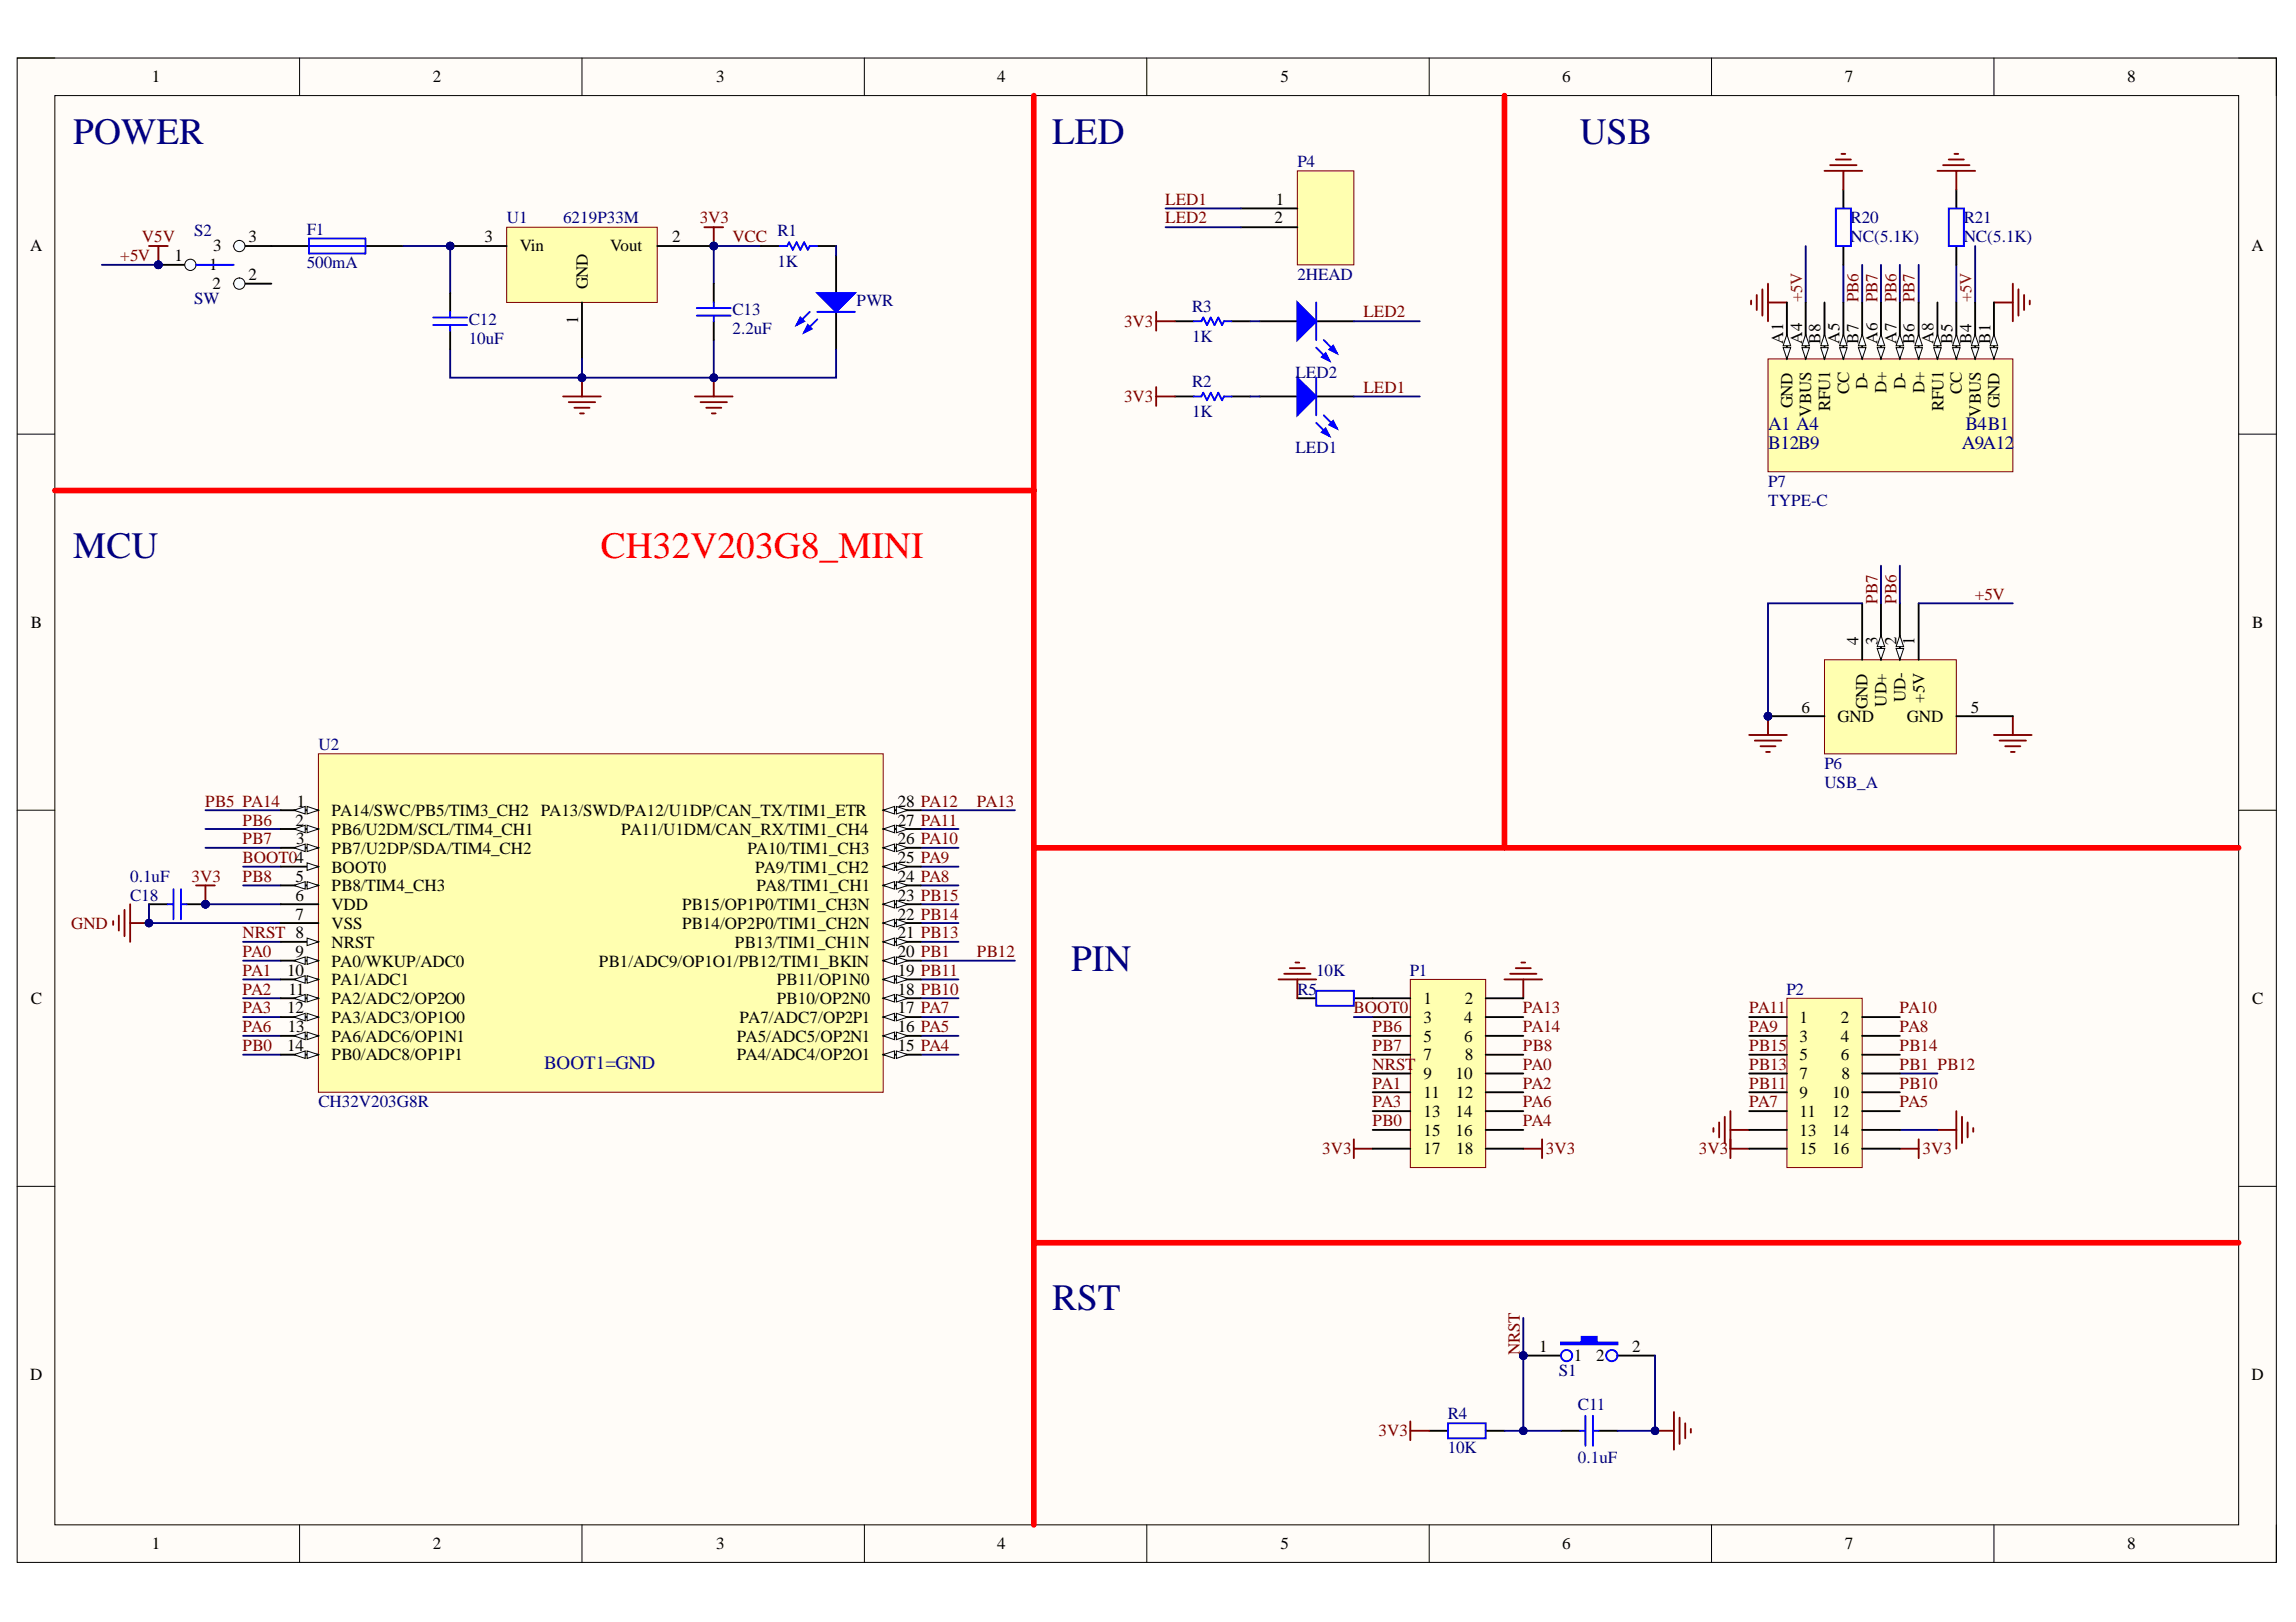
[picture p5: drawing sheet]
<svg xmlns="http://www.w3.org/2000/svg" width="297mm" height="210mm" viewBox="0 0 297 210" stroke-linecap="round" stroke-linejoin="round" font-family="sans-serif">
<defs><g id="words">
<g font-size="4.8" fill="#000080">
<text x="9.5" y="18.6">POWER</text>
<text x="136.1" y="18.6">LED</text>
<text x="204.4" y="18.6">USB</text>
<text x="9.5" y="72.2">MCU</text>
<text x="138.6" y="125.7">PIN</text>
<text x="136.1" y="169.5">RST</text>
</g>
<text font-size="4.8" fill="#f00" x="77.7" y="72.2">CH32V203G8_MINI</text>
<g font-size="2.5" fill="#000080">
<text x="228.8" y="58.1">B12B9</text>
<text x="228.8" y="55.6">A1 A4</text>
<text x="253.8" y="58.1">A9A12</text>
<text x="254.3" y="55.6">B4B1</text>
</g>
<text font-size="2.5" fill="#0c0087" x="70.4" y="138.4">BOOT1=GND</text>
<g font-size="2.2">
<text x="19.6" y="10.6">1</text>
<text x="56" y="10.6">2</text>
<text x="92.6" y="10.6">3</text>
<text x="129" y="10.6">4</text>
<text x="165.6" y="10.6">5</text>
<text x="202.1" y="10.6">6</text>
<text x="238.7" y="10.6">7</text>
<text x="275.2" y="10.6">8</text>
<text x="164.9" y="28.9">2</text>
<text x="165.1" y="26.5">1</text>
<text x="3.9" y="32.5">A</text>
<text x="22.6" y="33.8">1</text>
<text x="27.1" y="35">1</text>
<text x="27.6" y="32.5">3</text>
<text x="32.1" y="31.4">3</text>
<text x="62.7" y="31.4">3</text>
<text x="67.3" y="32.5">Vin</text>
<text x="78.9" y="32.5">Vout</text>
<text x="87" y="31.4">2</text>
<text x="291.3" y="32.5">A</text>
<text x="27.5" y="37.4">2</text>
<text x="32.1" y="36.3">2</text>
<text x="74.8" y="41.9" transform="rotate(-90 74.8 41.9)">1</text>
<text x="76.1" y="37.4" transform="rotate(-90 76.1 37.4)">GND</text>
<text x="230.7" y="44.5" transform="rotate(-90 230.7 44.5)">A1</text>
<text x="233.2" y="44.5" transform="rotate(-90 233.2 44.5)">A4</text>
<text x="235.5" y="44.5" transform="rotate(-90 235.5 44.5)">B8</text>
<text x="238" y="44.5" transform="rotate(-90 238 44.5)">A5</text>
<text x="240.4" y="44.5" transform="rotate(-90 240.4 44.5)">B7</text>
<text x="242.9" y="44.5" transform="rotate(-90 242.9 44.5)">A6</text>
<text x="245.3" y="44.5" transform="rotate(-90 245.3 44.5)">A7</text>
<text x="247.7" y="44.5" transform="rotate(-90 247.7 44.5)">B6</text>
<text x="250.2" y="44.5" transform="rotate(-90 250.2 44.5)">A8</text>
<text x="252.6" y="44.5" transform="rotate(-90 252.6 44.5)">B5</text>
<text x="255.1" y="44.5" transform="rotate(-90 255.1 44.5)">B4</text>
<text x="257.5" y="44.5" transform="rotate(-90 257.5 44.5)">B1</text>
<text x="231.9" y="52.8" transform="rotate(-90 231.9 52.8)">GND</text>
<text x="234.3" y="53.9" transform="rotate(-90 234.3 53.9)">VBUS</text>
<text x="236.8" y="53.3" transform="rotate(-90 236.8 53.3)">RFU1</text>
<text x="239.2" y="51" transform="rotate(-90 239.2 51)">CC</text>
<text x="241.6" y="50.4" transform="rotate(-90 241.6 50.4)">D-</text>
<text x="244.1" y="50.9" transform="rotate(-90 244.1 50.9)">D+</text>
<text x="246.5" y="50.4" transform="rotate(-90 246.5 50.4)">D-</text>
<text x="249" y="50.9" transform="rotate(-90 249 50.9)">D+</text>
<text x="251.4" y="53.3" transform="rotate(-90 251.4 53.3)">RFU1</text>
<text x="253.8" y="51" transform="rotate(-90 253.8 51)">CC</text>
<text x="256.2" y="53.9" transform="rotate(-90 256.2 53.9)">VBUS</text>
<text x="258.7" y="52.8" transform="rotate(-90 258.7 52.8)">GND</text>
<text x="4" y="81.2">B</text>
<text x="240.4" y="83.4" transform="rotate(-90 240.4 83.4)">4</text>
<text x="242.9" y="83.4" transform="rotate(-90 242.9 83.4)">3</text>
<text x="245.3" y="83.4" transform="rotate(-90 245.3 83.4)">2</text>
<text x="247.7" y="83.4" transform="rotate(-90 247.7 83.4)">1</text>
<text x="291.4" y="81.2">B</text>
<text x="233.1" y="92.2">6</text>
<text x="237.7" y="93.4">GND</text>
<text x="241.6" y="91.8" transform="rotate(-90 241.6 91.8)">GND</text>
<text x="244.1" y="91.5" transform="rotate(-90 244.1 91.5)">UD+</text>
<text x="246.5" y="90.9" transform="rotate(-90 246.5 90.9)">UD-</text>
<text x="246.7" y="93.4">GND</text>
<text x="249" y="91" transform="rotate(-90 249 91)">+5V</text>
<text x="255" y="92.2">5</text>
<text x="38.2" y="106.8">2</text>
<text x="38.4" y="104.4">1</text>
<text x="42.9" y="105.6">PA14/SWC/PB5/TIM3_CH2 PA13/SWD/PA12/U1DP/CAN_TX/TIM1_ETR</text>
<text x="116.2" y="106.8">27 PA11</text>
<text x="116.2" y="104.4">28 PA12</text>
<text x="38.3" y="109.2">3</text>
<text x="42.9" y="112.9">BOOT0</text>
<text x="42.9" y="108">PB6/U2DM/SCL/TIM4_CH1</text>
<text x="42.9" y="110.5">PB7/U2DP/SDA/TIM4_CH2</text>
<text x="80.4" y="108">PA11/U1DM/CAN_RX/TIM1_CH4</text>
<text x="96.7" y="110.5">PA10/TIM1_CH3</text>
<text x="97.7" y="112.9">PA9/TIM1_CH2</text>
<text x="116.2" y="111.7">25 PA9</text>
<text x="116.2" y="109.2">26 PA10</text>
<text x="38.2" y="116.6">6</text>
<text x="38.2" y="114.1">5</text>
<text x="38.2" y="119">7</text>
<text x="42.9" y="117.7">VDD</text>
<text x="42.9" y="115.3">PB8/TIM4_CH3</text>
<text x="88.2" y="117.7">PB15/OP1P0/TIM1_CH3N</text>
<text x="97.9" y="115.3">PA8/TIM1_CH1</text>
<text x="116.2" y="119">22 PB14</text>
<text x="116.2" y="116.6">23 PB15</text>
<text x="116.2" y="114.1">24 PA8</text>
<text x="38.2" y="123.8">9</text>
<text x="42.9" y="122.6">NRST</text>
<text x="42.9" y="125.1">PA0/WKUP/ADC0</text>
<text x="42.9" y="120.2">VSS</text>
<text x="77.5" y="125.1">PB1/ADC9/OP1O1/PB12/TIM1_BKIN</text>
<text x="88.2" y="120.2">PB14/OP2P0/TIM1_CH2N</text>
<text x="95.1" y="122.6">PB13/TIM1_CH1N</text>
<text x="116.2" y="121.4">21 PB13</text>
<text x="116.2" y="123.8">20 PB1</text>
<text x="4" y="129.9">C</text>
<text x="37.1" y="126.3">10</text>
<text x="37.1" y="131.1">12</text>
<text x="37.3" y="128.7">11</text>
<text x="42.9" y="127.5">PA1/ADC1</text>
<text x="42.9" y="129.9">PA2/ADC2/OP2O0</text>
<text x="100.5" y="129.9">PB10/OP2N0</text>
<text x="100.5" y="127.5">PB11/OP1N0</text>
<text x="116.2" y="131.1">17 PA7</text>
<text x="116.2" y="128.7">18 PB10</text>
<text x="116.2" y="126.3">19 PB11</text>
<text x="184.2" y="129.9">1</text>
<text x="189.5" y="129.9">2</text>
<text x="291.4" y="129.9">C</text>
<text x="37.1" y="136">14</text>
<text x="37.2" y="133.6">13</text>
<text x="42.9" y="137.2">PB0/ADC8/OP1P1</text>
<text x="42.9" y="132.4">PA3/ADC3/OP1O0</text>
<text x="42.9" y="134.8">PA6/ADC6/OP1N1</text>
<text x="95.3" y="134.8">PA5/ADC5/OP2N1</text>
<text x="95.3" y="137.2">PA4/ADC4/OP2O1</text>
<text x="95.7" y="132.4">PA7/ADC7/OP2P1</text>
<text x="116.2" y="133.6">16 PA5</text>
<text x="116.2" y="136">15 PA4</text>
<text x="184.2" y="132.4">3</text>
<text x="184.2" y="134.8">5</text>
<text x="184.2" y="137.2">7</text>
<text x="189.4" y="132.4">4</text>
<text x="189.4" y="134.8">6</text>
<text x="189.5" y="137.2">8</text>
<text x="232.8" y="132.4">1</text>
<text x="232.8" y="134.8">3</text>
<text x="232.8" y="137.2">5</text>
<text x="238.1" y="132.4">2</text>
<text x="238.1" y="134.8">4</text>
<text x="238.1" y="137.2">6</text>
<text x="184.2" y="139.6">9</text>
<text x="184.2" y="142.1">11</text>
<text x="188.3" y="139.6">10</text>
<text x="188.4" y="142.1">12</text>
<text x="232.8" y="139.6">7</text>
<text x="232.8" y="142.1">9</text>
<text x="237" y="142.1">10</text>
<text x="238.2" y="139.6">8</text>
<text x="184.2" y="144.5">13</text>
<text x="184.2" y="147">15</text>
<text x="184.2" y="149.4">17</text>
<text x="188.3" y="144.5">14</text>
<text x="188.3" y="147">16</text>
<text x="188.4" y="149.4">18</text>
<text x="232.8" y="144.5">11</text>
<text x="232.8" y="147">13</text>
<text x="232.8" y="149.4">15</text>
<text x="237" y="144.5">12</text>
<text x="237" y="147">14</text>
<text x="237" y="149.4">16</text>
<text x="3.9" y="178.6">D</text>
<text x="199.1" y="175">1</text>
<text x="203.6" y="176.2">1</text>
<text x="206.5" y="176.2">2</text>
<text x="211.2" y="175">2</text>
<text x="291.3" y="178.6">D</text>
<text x="19.6" y="200.5">1</text>
<text x="56" y="200.5">2</text>
<text x="92.6" y="200.5">3</text>
<text x="129" y="200.5">4</text>
<text x="165.6" y="200.5">5</text>
<text x="202.1" y="200.5">6</text>
<text x="238.7" y="200.5">7</text>
<text x="275.2" y="200.5">8</text>
</g>
<g font-size="2.2" fill="#000080">
<text x="167.8" y="21.6">P4</text>
<text x="65.6" y="28.9">U1</text>
<text x="72.8" y="28.9">6219P33M</text>
<text x="239.4" y="28.9">R20</text>
<text x="254" y="28.9">R21</text>
<text x="25.1" y="30.6">S2</text>
<text x="39.7" y="30.4">F1</text>
<text x="39.7" y="34.7">500mA</text>
<text x="100.6" y="34.6">1K</text>
<text x="100.6" y="30.6">R1</text>
<text x="239.4" y="31.4">NC(5.1K)</text>
<text x="254" y="31.4">NC(5.1K)</text>
<text x="25.1" y="39.4">SW</text>
<text x="94.7" y="40.8">C13</text>
<text x="110.8" y="39.6">PWR</text>
<text x="154.2" y="40.4">R3</text>
<text x="167.8" y="36.3">2HEAD</text>
<text x="60.7" y="42.1">C12</text>
<text x="60.7" y="44.5">10uF</text>
<text x="94.7" y="43.3">2.2uF</text>
<text x="154.2" y="44.3">1K</text>
<text x="154.2" y="50.1">R2</text>
<text x="167.6" y="48.9">LED2</text>
<text x="154.2" y="54">1K</text>
<text x="167.6" y="58.7">LED1</text>
<text x="228.8" y="63">P7</text>
<text x="228.8" y="65.4">TYPE-C</text>
<text x="41.2" y="97">U2</text>
<text x="236" y="99.5">P6</text>
<text x="236" y="101.9">USB_A</text>
<text x="16.8" y="116.6">C18</text>
<text x="16.8" y="114.1">0.1uF</text>
<text x="167.8" y="128.7">R5</text>
<text x="170.3" y="126.3">10K</text>
<text x="182.4" y="126.3">P1</text>
<text x="231.1" y="128.7">P2</text>
<text x="41.2" y="143.3">CH32V203G8R</text>
<text x="201.7" y="178.1">S1</text>
<text x="187.3" y="183.7">R4</text>
<text x="204.1" y="182.5">C11</text>
<text x="187.3" y="188.1">10K</text>
<text x="204.1" y="189.3">0.1uF</text>
</g>
<g font-size="2.2" fill="#800000">
<text x="90.5" y="28.9">3V3</text>
<text x="150.8" y="26.5">LED1</text>
<text x="150.8" y="28.9">LED2</text>
<text x="15.6" y="33.8">+5V</text>
<text x="18.4" y="31.4">V5V</text>
<text x="94.7" y="31.4">VCC</text>
<text x="176.4" y="41.1">LED2</text>
<text x="240.4" y="39.1" transform="rotate(-90 240.4 39.1)">PB6</text>
<text x="242.9" y="39.1" transform="rotate(-90 242.9 39.1)">PB7</text>
<text x="245.3" y="39.1" transform="rotate(-90 245.3 39.1)">PB6</text>
<text x="247.7" y="39.1" transform="rotate(-90 247.7 39.1)">PB7</text>
<text x="145.4" y="42.3">3V3</text>
<text x="145.4" y="52.1">3V3</text>
<text x="176.4" y="50.8">LED1</text>
<text x="255.5" y="77.6">+5V</text>
<text x="242.9" y="78.1" transform="rotate(-90 242.9 78.1)">PB7</text>
<text x="245.3" y="78.1" transform="rotate(-90 245.3 78.1)">PB6</text>
<text x="26.6" y="104.4">PB5 PA14</text>
<text x="31.4" y="106.8">PB6</text>
<text x="126.4" y="104.4">PA13</text>
<text x="31.4" y="109.2">PB7</text>
<text x="31.4" y="111.7">BOOT04</text>
<text x="24.8" y="114.1">3V3</text>
<text x="31.4" y="114.1">PB8</text>
<text x="9.2" y="120.2">GND</text>
<text x="31.4" y="121.4">NRST 8</text>
<text x="31.4" y="123.8">PA0</text>
<text x="126.4" y="123.8">PB12</text>
<text x="31.4" y="126.3">PA1</text>
<text x="31.4" y="128.7">PA2</text>
<text x="31.4" y="131.1">PA3</text>
<text x="175.1" y="131.1">BOOT0</text>
<text x="197" y="131.1">PA13</text>
<text x="226.3" y="131.1">PA11</text>
<text x="245.8" y="131.1">PA10</text>
<text x="31.4" y="133.6">PA6</text>
<text x="31.4" y="136">PB0</text>
<text x="177.6" y="133.6">PB6</text>
<text x="177.6" y="136">PB7</text>
<text x="197" y="133.6">PA14</text>
<text x="197" y="136">PB8</text>
<text x="226.3" y="136">PB15</text>
<text x="226.3" y="133.6">PA9</text>
<text x="245.8" y="136">PB14</text>
<text x="245.8" y="133.6">PA8</text>
<text x="177.6" y="138.5">NRST</text>
<text x="177.6" y="140.9">PA1</text>
<text x="177.6" y="143.3">PA3</text>
<text x="197" y="138.5">PA0</text>
<text x="197" y="140.9">PA2</text>
<text x="197" y="143.3">PA6</text>
<text x="226.3" y="143.3">PA7</text>
<text x="226.3" y="140.9">PB11</text>
<text x="226.3" y="138.5">PB13</text>
<text x="245.8" y="143.3">PA5</text>
<text x="245.8" y="140.9">PB10</text>
<text x="245.8" y="138.5">PB1 PB12</text>
<text x="171.1" y="149.4">3V3</text>
<text x="177.6" y="145.7">PB0</text>
<text x="197" y="145.7">PA4</text>
<text x="200" y="149.4">3V3</text>
<text x="219.8" y="149.4">3V3</text>
<text x="248.7" y="149.4">3V3</text>
<text x="196.6" y="175.4" transform="rotate(-90 196.6 175.4)">NRST</text>
<text x="178.3" y="185.9">3V3</text>
</g>
<g font-size="2.2" fill="#781915">
<text x="233.2" y="39.1" transform="rotate(-90 233.2 39.1)">+5V</text>
<text x="255.1" y="39.1" transform="rotate(-90 255.1 39.1)">+5V</text>
</g>
</g></defs>
<path d="M2.2 7.5h292.3v194.7h-292.3z" fill-rule="evenodd" fill="#fffcf8"/>
<path d="M2.2 7.5h292.3v194.7h-292.3z" fill="none" stroke="#000" stroke-width=".13"/>
<path d="M7.1 12.4h282.5v184.9h-282.5z" fill-rule="evenodd" fill="#fffcf8"/>
<g fill="none" stroke="#000" stroke-width=".13">
<path d="M2.2 7.5h4.9M7.1 12.4h282.5v184.9h-282.5zM38.8 7.5v4.9M75.3 7.5v4.9M111.8 7.5v4.9M148.4 7.5v4.9M184.9 7.5v4.9M221.4 7.5v4.9M258 7.5v4.9M289.6 7.5h4.9v4.9M2.2 56.2h4.9M289.6 56.2h4.9"/>
<path d="M2.2 104.9h4.9M289.6 104.9h4.9M2.2 153.5h4.9M289.6 153.5h4.9M38.8 197.3v4.9M75.3 197.3v4.9M111.8 197.3v4.9M148.4 197.3v4.9M184.9 197.3v4.9M221.4 197.3v4.9M258 197.3v4.9M294.5 197.3v4.9"/>
</g>
<path d="M194.6 126.7h4.9M195.4 126h3.4M196.1 125.3h1.9M196.8 124.6h.5M197.1 126.7v2.5" fill="none" stroke="#800000" stroke-width=".24"/>
<path d="M184.9 185.2h2.4M192.2 185.2h2.4M201.9 185.2h2.5M206.8 185.2h2.5" fill="none" stroke="#000" stroke-width=".24"/>
<path d="M187.3 184.2h4.9v1.9h-4.9zM204.4 185.2h.7M205.1 183.2v3.9M206.1 183.2v3.9M206.1 185.2h.7" fill="none" stroke="#00f" stroke-width=".24"/>
<circle cx="197.1" cy="175.4" r=".49" fill="#000080"/>
<circle cx="197.1" cy="175.4" r=".49" fill="none" stroke="#000080" stroke-width=".13"/>
<path d="M197.1 175.4h4.8" fill="none" stroke="#000" stroke-width=".24"/>
<circle cx="197.1" cy="175.4" r=".49" fill="#000080"/>
<circle cx="197.1" cy="175.4" r=".49" fill="none" stroke="#000080" stroke-width=".13"/>
<path d="M209.3 175.4h4.8" fill="none" stroke="#000" stroke-width=".24"/>
<path d="M201.9 173.7h2.7v-.7h2v.7h2.7v.3h-7.4z" fill-rule="evenodd" fill="#00f"/>
<g fill="none" stroke="#00f" stroke-width=".24">
<path d="M201.9 173.7h2.7v-.7h2v.7h2.7v.3h-7.4z"/>
<circle cx="202.7" cy="175.4" r=".73"/>
<circle cx="208.5" cy="175.4" r=".73"/>
</g>
<path d="M194.6 185.2h7.3" fill="none" stroke="#000080" stroke-width=".24"/>
<circle cx="197.1" cy="185.2" r=".49" fill="#000080"/>
<circle cx="197.1" cy="185.2" r=".49" fill="none" stroke="#000080" stroke-width=".13"/>
<path d="M197.1 170.6v14.6" fill="none" stroke="#000080" stroke-width=".24"/>
<circle cx="197.1" cy="185.2" r=".49" fill="#000080"/>
<circle cx="197.1" cy="185.2" r=".49" fill="none" stroke="#000080" stroke-width=".13"/>
<circle cx="197.1" cy="175.4" r=".49" fill="#000080"/>
<circle cx="197.1" cy="175.4" r=".49" fill="none" stroke="#000080" stroke-width=".13"/>
<path d="M214.1 175.4v9.8h-4.8" fill="none" stroke="#000080" stroke-width=".24"/>
<circle cx="214.1" cy="185.2" r=".49" fill="#000080"/>
<circle cx="214.1" cy="185.2" r=".49" fill="none" stroke="#000080" stroke-width=".13"/>
<path d="M214.1 185.2h2.5M216.6 182.7v4.9M217.3 183.5v3.4M218 184.2v1.9M218.7 184.9v.5" fill="none" stroke="#800000" stroke-width=".24"/>
<circle cx="214.1" cy="185.2" r=".49" fill="#000080"/>
<circle cx="214.1" cy="185.2" r=".49" fill="none" stroke="#000080" stroke-width=".13"/>
<path d="M182.5 183.9v2.5M182.5 185.2h2.4" fill="none" stroke="#800000" stroke-width=".24"/>
<circle cx="197.1" cy="175.4" r=".49" fill="#000080"/>
<circle cx="197.1" cy="175.4" r=".49" fill="none" stroke="#000080" stroke-width=".13"/>
<path d="M167.8 129.2h2.5M175.1 129.2h2.5" fill="none" stroke="#000" stroke-width=".24"/>
<path d="M170.3 128.2h4.8v2h-4.8z" fill="none" stroke="#00f" stroke-width=".24"/>
<path d="M19.3 31.8h2.4M20.5 31.8v2.5" fill="none" stroke="#800000" stroke-width=".24"/>
<circle cx="20.5" cy="34.3" r=".49" fill="#000080"/>
<circle cx="20.5" cy="34.3" r=".49" fill="none" stroke="#000080" stroke-width=".13"/>
<path d="M35.1 31.8h4.9M47.3 31.8h4.8" fill="none" stroke="#000" stroke-width=".24"/>
<path d="M40 30.9h7.3v1.9h-7.3zM40 31.8h7.3" fill="none" stroke="#00f" stroke-width=".24"/>
<path d="M91.1 29.4h2.5M92.3 29.4v2.4" fill="none" stroke="#800000" stroke-width=".24"/>
<circle cx="92.3" cy="31.8" r=".49" fill="#000080"/>
<circle cx="92.3" cy="31.8" r=".49" fill="none" stroke="#000080" stroke-width=".13"/>
<path d="M72.9 51.3h4.8M73.6 52h3.4M74.3 52.8h2M75 53.5h.5M75.3 48.9v2.4" fill="none" stroke="#800000" stroke-width=".24"/>
<circle cx="75.3" cy="48.9" r=".49" fill="#000080"/>
<circle cx="75.3" cy="48.9" r=".49" fill="none" stroke="#000080" stroke-width=".13"/>
<path d="M89.9 51.3h4.9M90.6 52h3.4M91.4 52.8h1.9M92.1 53.5h.5M92.3 48.9v2.4" fill="none" stroke="#800000" stroke-width=".24"/>
<circle cx="92.3" cy="48.9" r=".49" fill="#000080"/>
<circle cx="92.3" cy="48.9" r=".49" fill="none" stroke="#000080" stroke-width=".13"/>
<path d="M98.4 31.8h-6.1v4.9" fill="none" stroke="#000080" stroke-width=".24"/>
<circle cx="92.3" cy="31.8" r=".49" fill="#000080"/>
<circle cx="92.3" cy="31.8" r=".49" fill="none" stroke="#000080" stroke-width=".13"/>
<path d="M108.2 33.1v4.8M108.2 40.4v4.8" fill="none" stroke="#000" stroke-width=".24"/>
<path d="M105.7 37.9h4.9l-2.4 2.5z" fill="#00f"/>
<path d="M105.7 37.9h4.9l-2.4 2.5zM104.8 40.4l-1.7 1.7M105.7 41.3l-1.7 1.7" fill="none" stroke="#00f" stroke-width=".24"/>
<path d="M104.5 42.1l.5 .4-1 .5z" fill="#00f"/>
<path d="M104.5 42.1l.5 .4-1 .5z" fill="none" stroke="#00f" stroke-width=".24"/>
<path d="M103.5 41.1l.5 .5-.9 .5z" fill="#00f"/>
<path d="M100.9 31.8h.9l.3-.4 .5 .9 .5-.9 .4 .9 .5-.9 .5 .9 .3-.5h.9M103.5 41.1l.5 .5-.9 .5zM105.7 40.4h4.9" fill="none" stroke="#00f" stroke-width=".24"/>
<path d="M98.4 31.8h2.5M105.7 31.8h2.5" fill="none" stroke="#000" stroke-width=".24"/>
<path d="M58.2 45.2v3.7h50v-3.7" fill="none" stroke="#000080" stroke-width=".24"/>
<circle cx="75.3" cy="48.9" r=".49" fill="#000080"/>
<circle cx="75.3" cy="48.9" r=".49" fill="none" stroke="#000080" stroke-width=".13"/>
<circle cx="92.3" cy="48.9" r=".49" fill="#000080"/>
<circle cx="92.3" cy="48.9" r=".49" fill="none" stroke="#000080" stroke-width=".13"/>
<path d="M108.2 31.8v1.3" fill="none" stroke="#000080" stroke-width=".24"/>
<circle cx="20.5" cy="34.3" r=".49" fill="#000080"/>
<circle cx="20.5" cy="34.3" r=".49" fill="none" stroke="#000080" stroke-width=".13"/>
<path d="M20.5 34.3h4.9" fill="none" stroke="#000" stroke-width=".24"/>
<circle cx="24.6" cy="34.3" r=".73" fill="#f8fcff"/>
<circle cx="24.6" cy="34.3" r=".73" fill="none" stroke="#000" stroke-width=".13"/>
<circle cx="20.5" cy="34.3" r=".49" fill="#000080"/>
<circle cx="20.5" cy="34.3" r=".49" fill="none" stroke="#000080" stroke-width=".13"/>
<path d="M30.2 31.8h4.9" fill="none" stroke="#000" stroke-width=".24"/>
<circle cx="31" cy="31.8" r=".73" fill="#f8fcff"/>
<circle cx="31" cy="31.8" r=".73" fill="none" stroke="#000" stroke-width=".13"/>
<path d="M30.2 36.7h4.9" fill="none" stroke="#000" stroke-width=".24"/>
<circle cx="31" cy="36.7" r=".73" fill="#f8fcff"/>
<circle cx="31" cy="36.7" r=".73" fill="none" stroke="#000" stroke-width=".13"/>
<path d="M25.4 34.3h4.8" fill="none" stroke="#00f" stroke-width=".24"/>
<path d="M13.2 34.3h7.3" fill="none" stroke="#000080" stroke-width=".24"/>
<circle cx="20.5" cy="34.3" r=".49" fill="#000080"/>
<circle cx="20.5" cy="34.3" r=".49" fill="none" stroke="#000080" stroke-width=".13"/>
<path d="M52.1 31.8h6.1v6.1" fill="none" stroke="#000080" stroke-width=".24"/>
<circle cx="58.2" cy="31.8" r=".49" fill="#000080"/>
<circle cx="58.2" cy="31.8" r=".49" fill="none" stroke="#000080" stroke-width=".13"/>
<path d="M92.3 44v4.9" fill="none" stroke="#000080" stroke-width=".24"/>
<circle cx="92.3" cy="48.9" r=".49" fill="#000080"/>
<circle cx="92.3" cy="48.9" r=".49" fill="none" stroke="#000080" stroke-width=".13"/>
<path d="M226.3 95.1h4.9M227 95.8h3.4M227.8 96.6h1.9M228.5 97.3h.5M228.7 92.7v2.4" fill="none" stroke="#800000" stroke-width=".24"/>
<circle cx="228.7" cy="92.7" r=".49" fill="#000080"/>
<circle cx="228.7" cy="92.7" r=".49" fill="none" stroke="#000080" stroke-width=".13"/>
<path d="M258 95.1h4.8M258.7 95.8h3.4M259.4 96.6h2M260.2 97.3h.4M260.4 92.7v2.4" fill="none" stroke="#800000" stroke-width=".24"/>
<circle cx="228.7" cy="92.7" r=".49" fill="#000080"/>
<circle cx="228.7" cy="92.7" r=".49" fill="none" stroke="#000080" stroke-width=".13"/>
<path d="M236 85.4h17.1v12.2h-17.1z" fill-rule="evenodd" fill="#ffffb0"/>
<path d="M236 85.4h17.1v12.2h-17.1z" fill="none" stroke="#800000" stroke-width=".13"/>
<path d="M240.9 78.1v7.3M248.2 78.1v7.3M228.7 92.7h7.3" fill="none" stroke="#000" stroke-width=".24"/>
<circle cx="228.7" cy="92.7" r=".49" fill="#000080"/>
<circle cx="228.7" cy="92.7" r=".49" fill="none" stroke="#000080" stroke-width=".13"/>
<path d="M243.3 78.1v7.3" fill="none" stroke="#000" stroke-width=".24"/>
<path d="M242.9 83.9h.9l-.5 1.5z" fill="#f8fcff"/>
<path d="M242.9 83.9h.9l-.5 1.5z" fill="none" stroke="#000" stroke-width=".13"/>
<path d="M243.3 82.2l.5 1.5h-.9z" fill="#f8fcff"/>
<path d="M243.3 82.2l.5 1.5h-.9z" fill="none" stroke="#000" stroke-width=".13"/>
<path d="M245.8 78.1v7.3" fill="none" stroke="#000" stroke-width=".24"/>
<path d="M245.3 83.9h1l-.5 1.5z" fill="#f8fcff"/>
<path d="M245.3 83.9h1l-.5 1.5z" fill="none" stroke="#000" stroke-width=".13"/>
<path d="M245.8 82.2l.5 1.5h-1z" fill="#f8fcff"/>
<path d="M245.8 82.2l.5 1.5h-1z" fill="none" stroke="#000" stroke-width=".13"/>
<path d="M253.1 92.7h7.3" fill="none" stroke="#000" stroke-width=".24"/>
<path d="M240.9 78.1h-12.2v14.6M243.3 73.2v4.9M245.8 73.2v4.9" fill="none" stroke="#000080" stroke-width=".24"/>
<circle cx="228.7" cy="92.7" r=".49" fill="#000080"/>
<circle cx="228.7" cy="92.7" r=".49" fill="none" stroke="#000080" stroke-width=".13"/>
<path d="M248.2 78.1h12.2" fill="none" stroke="#000080" stroke-width=".24"/>
<path d="M163 51.3h4.8M170.3 51.3h4.8" fill="none" stroke="#000" stroke-width=".24"/>
<path d="M167.8 48.9l2.5 2.4-2.5 2.4z" fill="#00f"/>
<path d="M167.8 48.9l2.5 2.4-2.5 2.4zM170.3 54.7l1.7 1.7M171.3 53.7l1.7 1.7" fill="none" stroke="#00f" stroke-width=".24"/>
<path d="M172 55l.5-.5 .5 .9z" fill="#00f"/>
<path d="M172 55l.5-.5 .5 .9z" fill="none" stroke="#00f" stroke-width=".24"/>
<path d="M171 55.9l.5-.5 .5 1z" fill="#00f"/>
<path d="M154.4 51.3h1l.3-.5 .5 1 .4-1 .5 1 .5-1 .5 1 .2-.5h1M170.3 48.9v4.8M171 55.9l.5-.5 .5 1z" fill="none" stroke="#00f" stroke-width=".24"/>
<path d="M152 51.3h2.4M159.3 51.3h2.5M163 41.6h4.8M170.3 41.6h4.8" fill="none" stroke="#000" stroke-width=".24"/>
<path d="M167.8 39.1l2.5 2.5-2.5 2.4z" fill="#00f"/>
<path d="M167.8 39.1l2.5 2.5-2.5 2.4zM170.3 45l1.7 1.7M171.3 44l1.7 1.7" fill="none" stroke="#00f" stroke-width=".24"/>
<path d="M172 45.2l.5-.5 .5 1z" fill="#00f"/>
<path d="M172 45.2l.5-.5 .5 1z" fill="none" stroke="#00f" stroke-width=".24"/>
<path d="M171 46.2l.5-.5 .5 1z" fill="#00f"/>
<path d="M170.3 39.1v4.9M154.4 41.6h1l.3-.5 .5 1 .4-1 .5 1 .5-1 .5 1 .2-.5h1M171 46.2l.5-.5 .5 1z" fill="none" stroke="#00f" stroke-width=".24"/>
<path d="M152 41.6h2.4M159.3 41.6h2.5" fill="none" stroke="#000" stroke-width=".24"/>
<path d="M161.8 51.3h1.2M161.8 41.6h1.2M175.1 51.3h8.6M175.1 41.6h8.6" fill="none" stroke="#000080" stroke-width=".24"/>
<path d="M167.8 22.1h7.3v12.2h-7.3z" fill-rule="evenodd" fill="#ffffb0"/>
<path d="M167.8 22.1h7.3v12.2h-7.3z" fill="none" stroke="#800000" stroke-width=".13"/>
<path d="M160.5 27h7.3M160.5 29.4h7.3" fill="none" stroke="#000" stroke-width=".24"/>
<path d="M150.8 27h9.7M150.8 29.4h9.7M233.6 31.8v7.3M238.5 34.3v4.8M240.9 34.3v4.8M243.3 34.3v4.8M245.8 34.3v4.8M248.2 34.3v4.8M253.1 34.3v4.8M255.5 31.8v7.3" fill="none" stroke="#000080" stroke-width=".24"/>
<path d="M226.5 38.9v.5M227.3 38.2v1.9M228 37.4v3.4M228.7 36.7v4.9M228.7 39.1h2.5M258 39.1h2.4M260.4 36.7v4.9M261.1 37.4v3.4M261.9 38.2v1.9M262.6 38.9v.5" fill="none" stroke="#800000" stroke-width=".24"/>
<path d="M228.7 46.4h31.7v14.6h-31.7z" fill-rule="evenodd" fill="#ffffb0"/>
<path d="M228.7 46.4h31.7v14.6h-31.7z" fill="none" stroke="#800000" stroke-width=".13"/>
<path d="M258 39.1v7.3" fill="none" stroke="#000" stroke-width=".24"/>
<path d="M257.5 45h.9l-.4 1.4z" fill="#f8fcff"/>
<path d="M257.5 45h.9l-.4 1.4z" fill="none" stroke="#000" stroke-width=".13"/>
<path d="M258 43.3l.4 1.4h-.9z" fill="#f8fcff"/>
<path d="M258 43.3l.4 1.4h-.9z" fill="none" stroke="#000" stroke-width=".13"/>
<path d="M255.5 39.1v7.3" fill="none" stroke="#000" stroke-width=".24"/>
<path d="M255 45h1l-.5 1.4z" fill="#f8fcff"/>
<path d="M255 45h1l-.5 1.4z" fill="none" stroke="#000" stroke-width=".13"/>
<path d="M255.5 43.3l.5 1.4h-1z" fill="#f8fcff"/>
<path d="M255.5 43.3l.5 1.4h-1z" fill="none" stroke="#000" stroke-width=".13"/>
<path d="M253.1 39.1v7.3" fill="none" stroke="#000" stroke-width=".24"/>
<path d="M252.6 45h1l-.5 1.4z" fill="#f8fcff"/>
<path d="M252.6 45h1l-.5 1.4z" fill="none" stroke="#000" stroke-width=".13"/>
<path d="M253.1 43.3l.5 1.4h-1z" fill="#f8fcff"/>
<path d="M253.1 43.3l.5 1.4h-1z" fill="none" stroke="#000" stroke-width=".13"/>
<path d="M248.2 39.1v7.3" fill="none" stroke="#000" stroke-width=".24"/>
<path d="M247.7 45h1l-.5 1.4z" fill="#f8fcff"/>
<path d="M247.7 45h1l-.5 1.4z" fill="none" stroke="#000" stroke-width=".13"/>
<path d="M248.2 43.3l.5 1.4h-1z" fill="#f8fcff"/>
<path d="M248.2 43.3l.5 1.4h-1z" fill="none" stroke="#000" stroke-width=".13"/>
<path d="M240.9 39.1v7.3" fill="none" stroke="#000" stroke-width=".24"/>
<path d="M240.4 45h1l-.5 1.4z" fill="#f8fcff"/>
<path d="M240.4 45h1l-.5 1.4z" fill="none" stroke="#000" stroke-width=".13"/>
<path d="M240.9 43.3l.5 1.4h-1z" fill="#f8fcff"/>
<path d="M240.9 43.3l.5 1.4h-1z" fill="none" stroke="#000" stroke-width=".13"/>
<path d="M236 39.1v7.3" fill="none" stroke="#000" stroke-width=".24"/>
<path d="M235.6 45h.9l-.5 1.4z" fill="#f8fcff"/>
<path d="M235.6 45h.9l-.5 1.4z" fill="none" stroke="#000" stroke-width=".13"/>
<path d="M236 43.3l.5 1.4h-.9z" fill="#f8fcff"/>
<path d="M236 43.3l.5 1.4h-.9z" fill="none" stroke="#000" stroke-width=".13"/>
<path d="M231.2 39.1v7.3" fill="none" stroke="#000" stroke-width=".24"/>
<path d="M230.7 45h1l-.5 1.4z" fill="#f8fcff"/>
<path d="M230.7 45h1l-.5 1.4z" fill="none" stroke="#000" stroke-width=".13"/>
<path d="M231.2 43.3l.5 1.4h-1z" fill="#f8fcff"/>
<path d="M231.2 43.3l.5 1.4h-1z" fill="none" stroke="#000" stroke-width=".13"/>
<path d="M233.6 39.1v7.3" fill="none" stroke="#000" stroke-width=".24"/>
<path d="M233.1 45h1l-.5 1.4z" fill="#f8fcff"/>
<path d="M233.1 45h1l-.5 1.4z" fill="none" stroke="#000" stroke-width=".13"/>
<path d="M233.6 43.3l.5 1.4h-1z" fill="#f8fcff"/>
<path d="M233.6 43.3l.5 1.4h-1z" fill="none" stroke="#000" stroke-width=".13"/>
<path d="M238.5 39.1v7.3" fill="none" stroke="#000" stroke-width=".24"/>
<path d="M238 45h1l-.5 1.4z" fill="#f8fcff"/>
<path d="M238 45h1l-.5 1.4z" fill="none" stroke="#000" stroke-width=".13"/>
<path d="M238.5 43.3l.5 1.4h-1z" fill="#f8fcff"/>
<path d="M238.5 43.3l.5 1.4h-1z" fill="none" stroke="#000" stroke-width=".13"/>
<path d="M243.3 39.1v7.3" fill="none" stroke="#000" stroke-width=".24"/>
<path d="M242.9 45h.9l-.5 1.4z" fill="#f8fcff"/>
<path d="M242.9 45h.9l-.5 1.4z" fill="none" stroke="#000" stroke-width=".13"/>
<path d="M243.3 43.3l.5 1.4h-.9z" fill="#f8fcff"/>
<path d="M243.3 43.3l.5 1.4h-.9z" fill="none" stroke="#000" stroke-width=".13"/>
<path d="M245.8 39.1v7.3" fill="none" stroke="#000" stroke-width=".24"/>
<path d="M245.3 45h1l-.5 1.4z" fill="#f8fcff"/>
<path d="M245.3 45h1l-.5 1.4z" fill="none" stroke="#000" stroke-width=".13"/>
<path d="M245.8 43.3l.5 1.4h-1z" fill="#f8fcff"/>
<path d="M245.8 43.3l.5 1.4h-1z" fill="none" stroke="#000" stroke-width=".13"/>
<path d="M250.7 39.1v7.3" fill="none" stroke="#000" stroke-width=".24"/>
<path d="M250.2 45h.9l-.4 1.4z" fill="#f8fcff"/>
<path d="M250.2 45h.9l-.4 1.4z" fill="none" stroke="#000" stroke-width=".13"/>
<path d="M250.7 43.3l.4 1.4h-.9z" fill="#f8fcff"/>
<path d="M250.7 43.3l.4 1.4h-.9z" fill="none" stroke="#000" stroke-width=".13"/>
<path d="M149.6 40.4v2.4M149.6 50.1v2.4M149.6 51.3h2.4M149.6 41.6h2.4" fill="none" stroke="#800000" stroke-width=".24"/>
<circle cx="26.6" cy="117" r=".49" fill="#000080"/>
<circle cx="26.6" cy="117" r=".49" fill="none" stroke="#000080" stroke-width=".13"/>
<path d="M19.3 117h2.4M24.1 117h2.5" fill="none" stroke="#000" stroke-width=".24"/>
<circle cx="26.6" cy="117" r=".49" fill="#000080"/>
<circle cx="26.6" cy="117" r=".49" fill="none" stroke="#000080" stroke-width=".13"/>
<path d="M21.7 117h.7M22.4 115.1v3.9M23.4 115.1v3.9M23.4 117h.7" fill="none" stroke="#00f" stroke-width=".24"/>
<path d="M25.4 114.6h2.4M26.6 114.6v2.4" fill="none" stroke="#800000" stroke-width=".24"/>
<circle cx="26.6" cy="117" r=".49" fill="#000080"/>
<circle cx="26.6" cy="117" r=".49" fill="none" stroke="#000080" stroke-width=".13"/>
<g fill="none" stroke="#800000" stroke-width=".24">
<path d="M238.2 19.9h.5M252.9 19.9h.4M236 22.1h4.9M236.8 21.4h3.4M237.5 20.6h2M238.5 22.1v2.4M250.7 22.1h4.8M251.4 21.4h3.4M252.1 20.6h2M253.1 22.1v2.4M14.6 119.2v.5M15.4 118.5v1.9"/>
<path d="M16.1 117.7v3.5M16.8 117v4.9M16.8 119.5h2.5M165.4 126.7h4.9M166.1 126h3.5M166.9 125.3h1.9M167.6 124.6h.5M167.8 126.7v2.5M175.1 148.7h2.5M175.1 147.4v2.5M197.1 148.7h2.4M199.5 147.4v2.5"/>
<path d="M221.7 146v.5M222.4 145.3v1.9M223.1 144.5v3.4M223.9 148.7h2.4M223.9 146.2h2.4M223.9 143.8v6.1M245.8 148.7h2.4M248.2 147.4v2.5M250.7 146.2h2.4M253.1 143.8v4.9M253.8 144.5v3.4M254.6 145.3v1.9"/>
<path d="M255.3 146v.5"/>
</g>
<path d="M58.2 37.9v2.5M92.3 36.7v2.4M238.5 24.5v2.5M238.5 31.8v2.5M253.1 24.5v2.5M253.1 31.8v2.5M58.2 42.8v2.4M92.3 41.6v2.4" fill="none" stroke="#000" stroke-width=".24"/>
<path d="M90.1 39.9h4.4M92.3 39.1v.8M237.5 27h2v4.8h-2zM252.1 27h2v4.8h-2zM56 42.1h4.4M56 41.1h4.4M58.2 40.4v.7M58.2 42.1v.7M90.1 40.8h4.4M92.3 40.8v.8" fill="none" stroke="#00f" stroke-width=".24"/>
<g fill="none" stroke="#000080" stroke-width=".24">
<path d="M26.6 104.9h9.7M26.6 107.3h9.7M26.6 109.7h9.7M119.1 104.9h12.2M119.1 107.3h4.9M119.1 109.7h4.9M119.1 112.2h4.9M119.1 114.6h4.9M119.1 117h4.9M119.1 119.5h4.9M31.4 121.9h4.9M31.4 124.3h4.9"/>
<path d="M31.4 126.7h4.9M31.4 129.2h4.9M31.4 131.6h4.9M31.4 134.1h4.9M31.4 136.5h4.9M119.1 121.9h4.9M119.1 126.7h4.9M119.1 129.2h4.9M119.1 131.6h4.9M119.1 134.1h4.9M119.1 136.5h4.9M245.8 146.2h4.9"/>
</g>
<circle cx="19.3" cy="119.5" r=".49" fill="#000080"/>
<circle cx="19.3" cy="119.5" r=".49" fill="none" stroke="#000080" stroke-width=".13"/>
<path d="M26.6 117h9.7" fill="none" stroke="#000080" stroke-width=".24"/>
<circle cx="26.6" cy="117" r=".49" fill="#000080"/>
<circle cx="26.6" cy="117" r=".49" fill="none" stroke="#000080" stroke-width=".13"/>
<path d="M19.3 117v2.5h17" fill="none" stroke="#000080" stroke-width=".24"/>
<circle cx="19.3" cy="119.5" r=".49" fill="#000080"/>
<circle cx="19.3" cy="119.5" r=".49" fill="none" stroke="#000080" stroke-width=".13"/>
<path d="M119.1 124.3h12.2" fill="none" stroke="#000080" stroke-width=".24"/>
<path d="M182.5 126.7h9.7v24.4h-9.7z" fill-rule="evenodd" fill="#ffffb0"/>
<path d="M182.5 126.7h9.7v24.4h-9.7z" fill="none" stroke="#800000" stroke-width=".13"/>
<g fill="none" stroke="#000" stroke-width=".24">
<path d="M177.6 129.2h4.9M177.6 131.6h4.9M177.6 134.1h4.9M177.6 136.5h4.9M177.6 138.9h4.9M192.2 129.2h4.9M192.2 131.6h4.9M192.2 134.1h4.9M192.2 136.5h4.9M192.2 138.9h4.9M177.6 141.4h4.9M177.6 143.8h4.9"/>
<path d="M177.6 146.2h4.9M177.6 148.7h4.9M192.2 141.4h4.9M192.2 143.8h4.9M192.2 146.2h4.9M192.2 148.7h4.9"/>
</g>
<path d="M31.4 114.6h4.9M31.4 112.2h4.9M175.1 131.6h2.5M245.8 138.9h4.9" fill="none" stroke="#000080" stroke-width=".24"/>
<path d="M231.2 129.2h9.7v21.9h-9.7z" fill-rule="evenodd" fill="#ffffb0"/>
<path d="M231.2 129.2h9.7v21.9h-9.7z" fill="none" stroke="#800000" stroke-width=".13"/>
<g fill="none" stroke="#000" stroke-width=".24">
<path d="M226.3 131.6h4.9M226.3 134.1h4.9M226.3 136.5h4.9M226.3 138.9h4.9M240.9 131.6h4.9M240.9 134.1h4.9M240.9 136.5h4.9M240.9 138.9h4.9M226.3 141.4h4.9M226.3 143.8h4.9M226.3 146.2h4.9M226.3 148.7h4.9"/>
<path d="M240.9 141.4h4.9M240.9 143.8h4.9M240.9 146.2h4.9M240.9 148.7h4.9"/>
</g>
<circle cx="58.2" cy="31.8" r=".49" fill="#000080"/>
<circle cx="58.2" cy="31.8" r=".49" fill="none" stroke="#000080" stroke-width=".13"/>
<circle cx="92.3" cy="31.8" r=".49" fill="#000080"/>
<circle cx="92.3" cy="31.8" r=".49" fill="none" stroke="#000080" stroke-width=".13"/>
<path d="M65.5 29.4h19.5v9.7h-19.5z" fill-rule="evenodd" fill="#ffffb0"/>
<path d="M65.5 29.4h19.5v9.7h-19.5z" fill="none" stroke="#800000" stroke-width=".13"/>
<path d="M58.2 31.8h7.3" fill="none" stroke="#000" stroke-width=".24"/>
<circle cx="58.2" cy="31.8" r=".49" fill="#000080"/>
<circle cx="58.2" cy="31.8" r=".49" fill="none" stroke="#000080" stroke-width=".13"/>
<path d="M75.3 39.1v7.3M85 31.8h7.3" fill="none" stroke="#000" stroke-width=".24"/>
<circle cx="92.3" cy="31.8" r=".49" fill="#000080"/>
<circle cx="92.3" cy="31.8" r=".49" fill="none" stroke="#000080" stroke-width=".13"/>
<path d="M75.3 46.4v2.5" fill="none" stroke="#000080" stroke-width=".24"/>
<circle cx="75.3" cy="48.9" r=".49" fill="#000080"/>
<circle cx="75.3" cy="48.9" r=".49" fill="none" stroke="#000080" stroke-width=".13"/>
<path d="M133.7 12.4v184.9M194.6 12.4v97.3M7.1 63.5h126.6M133.7 109.7h155.9M133.7 160.8h155.9" fill="none" stroke="#f00" stroke-width=".73"/>
<path d="M41.2 97.5h73.1v43.9h-73.1z" fill-rule="evenodd" fill="#ffffb0"/>
<path d="M41.2 97.5h73.1v43.9h-73.1z" fill="none" stroke="#800000" stroke-width=".13"/>
<path d="M114.3 112.2h4.8" fill="none" stroke="#000" stroke-width=".24"/>
<path d="M114.3 112.2l1.4-.5v.9z" fill="#f8fcff"/>
<path d="M114.3 112.2l1.4-.5v.9z" fill="none" stroke="#000" stroke-width=".13"/>
<path d="M116 111.7l1.4 .5-1.4 .4z" fill="#f8fcff"/>
<path d="M116 111.7l1.4 .5-1.4 .4z" fill="none" stroke="#000" stroke-width=".13"/>
<path d="M114.3 109.7h4.8" fill="none" stroke="#000" stroke-width=".24"/>
<path d="M114.3 109.7l1.4-.5v1z" fill="#f8fcff"/>
<path d="M114.3 109.7l1.4-.5v1z" fill="none" stroke="#000" stroke-width=".13"/>
<path d="M116 109.2l1.4 .5-1.4 .5z" fill="#f8fcff"/>
<path d="M116 109.2l1.4 .5-1.4 .5z" fill="none" stroke="#000" stroke-width=".13"/>
<path d="M36.3 104.9h4.9" fill="none" stroke="#000" stroke-width=".24"/>
<path d="M39.7 104.4l1.5 .5-1.5 .4z" fill="#f8fcff"/>
<path d="M39.7 104.4l1.5 .5-1.5 .4z" fill="none" stroke="#000" stroke-width=".13"/>
<path d="M38 104.9l1.5-.5v.9z" fill="#f8fcff"/>
<path d="M38 104.9l1.5-.5v.9z" fill="none" stroke="#000" stroke-width=".13"/>
<path d="M114.3 121.9h4.8" fill="none" stroke="#000" stroke-width=".24"/>
<path d="M114.3 121.9l1.4-.5v1z" fill="#f8fcff"/>
<path d="M114.3 121.9l1.4-.5v1z" fill="none" stroke="#000" stroke-width=".13"/>
<path d="M116 121.4l1.4 .5-1.4 .5z" fill="#f8fcff"/>
<path d="M116 121.4l1.4 .5-1.4 .5z" fill="none" stroke="#000" stroke-width=".13"/>
<path d="M36.3 112.2h4.9" fill="none" stroke="#000" stroke-width=".24"/>
<path d="M39.7 111.7l1.5 .5-1.5 .4z" fill="#f8fcff"/>
<path d="M39.7 111.7l1.5 .5-1.5 .4z" fill="none" stroke="#000" stroke-width=".13"/>
<path d="M36.3 117h4.9M36.3 114.6h4.9" fill="none" stroke="#000" stroke-width=".24"/>
<path d="M39.7 114.1l1.5 .5-1.5 .5z" fill="#f8fcff"/>
<path d="M39.7 114.1l1.5 .5-1.5 .5z" fill="none" stroke="#000" stroke-width=".13"/>
<path d="M38 114.6l1.5-.5v1z" fill="#f8fcff"/>
<path d="M38 114.6l1.5-.5v1z" fill="none" stroke="#000" stroke-width=".13"/>
<path d="M36.3 121.9h4.9" fill="none" stroke="#000" stroke-width=".24"/>
<path d="M39.7 121.4l1.5 .5-1.5 .5z" fill="#f8fcff"/>
<path d="M39.7 121.4l1.5 .5-1.5 .5z" fill="none" stroke="#000" stroke-width=".13"/>
<path d="M36.3 124.3h4.9" fill="none" stroke="#000" stroke-width=".24"/>
<path d="M39.7 123.8l1.5 .5-1.5 .5z" fill="#f8fcff"/>
<path d="M39.7 123.8l1.5 .5-1.5 .5z" fill="none" stroke="#000" stroke-width=".13"/>
<path d="M38 124.3l1.5-.5v1z" fill="#f8fcff"/>
<path d="M38 124.3l1.5-.5v1z" fill="none" stroke="#000" stroke-width=".13"/>
<path d="M36.3 126.7h4.9" fill="none" stroke="#000" stroke-width=".24"/>
<path d="M39.7 126.3l1.5 .4-1.5 .5z" fill="#f8fcff"/>
<path d="M39.7 126.3l1.5 .4-1.5 .5z" fill="none" stroke="#000" stroke-width=".13"/>
<path d="M38 126.7l1.5-.4v.9z" fill="#f8fcff"/>
<path d="M38 126.7l1.5-.4v.9z" fill="none" stroke="#000" stroke-width=".13"/>
<path d="M114.3 134.1h4.8" fill="none" stroke="#000" stroke-width=".24"/>
<path d="M114.3 134.1l1.4-.5v.9z" fill="#f8fcff"/>
<path d="M114.3 134.1l1.4-.5v.9z" fill="none" stroke="#000" stroke-width=".13"/>
<path d="M116 133.6l1.4 .5-1.4 .4z" fill="#f8fcff"/>
<path d="M116 133.6l1.4 .5-1.4 .4z" fill="none" stroke="#000" stroke-width=".13"/>
<path d="M114.3 131.6h4.8" fill="none" stroke="#000" stroke-width=".24"/>
<path d="M114.3 131.6l1.4-.5v1z" fill="#f8fcff"/>
<path d="M114.3 131.6l1.4-.5v1z" fill="none" stroke="#000" stroke-width=".13"/>
<path d="M116 131.1l1.4 .5-1.4 .5z" fill="#f8fcff"/>
<path d="M116 131.1l1.4 .5-1.4 .5z" fill="none" stroke="#000" stroke-width=".13"/>
<path d="M114.3 119.5h4.8" fill="none" stroke="#000" stroke-width=".24"/>
<path d="M114.3 119.5l1.4-.5v.9z" fill="#f8fcff"/>
<path d="M114.3 119.5l1.4-.5v.9z" fill="none" stroke="#000" stroke-width=".13"/>
<path d="M116 119l1.4 .5-1.4 .4z" fill="#f8fcff"/>
<path d="M116 119l1.4 .5-1.4 .4z" fill="none" stroke="#000" stroke-width=".13"/>
<path d="M114.3 117h4.8" fill="none" stroke="#000" stroke-width=".24"/>
<path d="M114.3 117l1.4-.5v1z" fill="#f8fcff"/>
<path d="M114.3 117l1.4-.5v1z" fill="none" stroke="#000" stroke-width=".13"/>
<path d="M116 116.5l1.4 .5-1.4 .5z" fill="#f8fcff"/>
<path d="M116 116.5l1.4 .5-1.4 .5z" fill="none" stroke="#000" stroke-width=".13"/>
<path d="M114.3 114.6h4.8" fill="none" stroke="#000" stroke-width=".24"/>
<path d="M114.3 114.6l1.4-.5v1z" fill="#f8fcff"/>
<path d="M114.3 114.6l1.4-.5v1z" fill="none" stroke="#000" stroke-width=".13"/>
<path d="M116 114.1l1.4 .5-1.4 .5z" fill="#f8fcff"/>
<path d="M116 114.1l1.4 .5-1.4 .5z" fill="none" stroke="#000" stroke-width=".13"/>
<path d="M114.3 136.5h4.8" fill="none" stroke="#000" stroke-width=".24"/>
<path d="M114.3 136.5l1.4-.5v1z" fill="#f8fcff"/>
<path d="M114.3 136.5l1.4-.5v1z" fill="none" stroke="#000" stroke-width=".13"/>
<path d="M116 136l1.4 .5-1.4 .5z" fill="#f8fcff"/>
<path d="M116 136l1.4 .5-1.4 .5z" fill="none" stroke="#000" stroke-width=".13"/>
<path d="M36.3 107.3h4.9" fill="none" stroke="#000" stroke-width=".24"/>
<path d="M39.7 106.8l1.5 .5-1.5 .5z" fill="#f8fcff"/>
<path d="M39.7 106.8l1.5 .5-1.5 .5z" fill="none" stroke="#000" stroke-width=".13"/>
<path d="M38 107.3l1.5-.5v1z" fill="#f8fcff"/>
<path d="M38 107.3l1.5-.5v1z" fill="none" stroke="#000" stroke-width=".13"/>
<path d="M36.3 109.7h4.9" fill="none" stroke="#000" stroke-width=".24"/>
<path d="M39.7 109.2l1.5 .5-1.5 .5z" fill="#f8fcff"/>
<path d="M39.7 109.2l1.5 .5-1.5 .5z" fill="none" stroke="#000" stroke-width=".13"/>
<path d="M38 109.7l1.5-.5v1z" fill="#f8fcff"/>
<path d="M38 109.7l1.5-.5v1z" fill="none" stroke="#000" stroke-width=".13"/>
<path d="M36.3 119.5h4.9M36.3 136.5h4.9" fill="none" stroke="#000" stroke-width=".24"/>
<path d="M39.7 136l1.5 .5-1.5 .5z" fill="#f8fcff"/>
<path d="M39.7 136l1.5 .5-1.5 .5z" fill="none" stroke="#000" stroke-width=".13"/>
<path d="M38 136.5l1.5-.5v1z" fill="#f8fcff"/>
<path d="M38 136.5l1.5-.5v1z" fill="none" stroke="#000" stroke-width=".13"/>
<path d="M36.3 129.2h4.9" fill="none" stroke="#000" stroke-width=".24"/>
<path d="M39.7 128.7l1.5 .5-1.5 .5z" fill="#f8fcff"/>
<path d="M39.7 128.7l1.5 .5-1.5 .5z" fill="none" stroke="#000" stroke-width=".13"/>
<path d="M38 129.2l1.5-.5v1z" fill="#f8fcff"/>
<path d="M38 129.2l1.5-.5v1z" fill="none" stroke="#000" stroke-width=".13"/>
<path d="M36.3 131.6h4.9" fill="none" stroke="#000" stroke-width=".24"/>
<path d="M39.7 131.1l1.5 .5-1.5 .5z" fill="#f8fcff"/>
<path d="M39.7 131.1l1.5 .5-1.5 .5z" fill="none" stroke="#000" stroke-width=".13"/>
<path d="M38 131.6l1.5-.5v1z" fill="#f8fcff"/>
<path d="M38 131.6l1.5-.5v1z" fill="none" stroke="#000" stroke-width=".13"/>
<path d="M36.3 134.1h4.9" fill="none" stroke="#000" stroke-width=".24"/>
<path d="M39.7 133.6l1.5 .5-1.5 .4z" fill="#f8fcff"/>
<path d="M39.7 133.6l1.5 .5-1.5 .4z" fill="none" stroke="#000" stroke-width=".13"/>
<path d="M38 134.1l1.5-.5v.9z" fill="#f8fcff"/>
<path d="M38 134.1l1.5-.5v.9z" fill="none" stroke="#000" stroke-width=".13"/>
<path d="M114.3 129.2h4.8" fill="none" stroke="#000" stroke-width=".24"/>
<path d="M114.3 129.2l1.4-.5v1z" fill="#f8fcff"/>
<path d="M114.3 129.2l1.4-.5v1z" fill="none" stroke="#000" stroke-width=".13"/>
<path d="M116 128.7l1.4 .5-1.4 .5z" fill="#f8fcff"/>
<path d="M116 128.7l1.4 .5-1.4 .5z" fill="none" stroke="#000" stroke-width=".13"/>
<path d="M114.3 126.7h4.8" fill="none" stroke="#000" stroke-width=".24"/>
<path d="M114.3 126.7l1.4-.4v.9z" fill="#f8fcff"/>
<path d="M114.3 126.7l1.4-.4v.9z" fill="none" stroke="#000" stroke-width=".13"/>
<path d="M116 126.3l1.4 .4-1.4 .5z" fill="#f8fcff"/>
<path d="M116 126.3l1.4 .4-1.4 .5z" fill="none" stroke="#000" stroke-width=".13"/>
<path d="M114.3 124.3h4.8" fill="none" stroke="#000" stroke-width=".24"/>
<path d="M114.3 124.3l1.4-.5v1z" fill="#f8fcff"/>
<path d="M114.3 124.3l1.4-.5v1z" fill="none" stroke="#000" stroke-width=".13"/>
<path d="M116 123.8l1.4 .5-1.4 .5z" fill="#f8fcff"/>
<path d="M116 123.8l1.4 .5-1.4 .5z" fill="none" stroke="#000" stroke-width=".13"/>
<path d="M114.3 107.3h4.8" fill="none" stroke="#000" stroke-width=".24"/>
<path d="M114.3 107.3l1.4-.5v1z" fill="#f8fcff"/>
<path d="M114.3 107.3l1.4-.5v1z" fill="none" stroke="#000" stroke-width=".13"/>
<path d="M116 106.8l1.4 .5-1.4 .5z" fill="#f8fcff"/>
<path d="M116 106.8l1.4 .5-1.4 .5z" fill="none" stroke="#000" stroke-width=".13"/>
<path d="M114.3 104.9h4.8" fill="none" stroke="#000" stroke-width=".24"/>
<path d="M114.3 104.9l1.4-.5v.9z" fill="#f8fcff"/>
<path d="M114.3 104.9l1.4-.5v.9z" fill="none" stroke="#000" stroke-width=".13"/>
<path d="M116 104.4l1.4 .5-1.4 .4z" fill="#f8fcff"/>
<path d="M116 104.4l1.4 .5-1.4 .4z" fill="none" stroke="#000" stroke-width=".13"/>
<use href="#words"/>
</svg>
